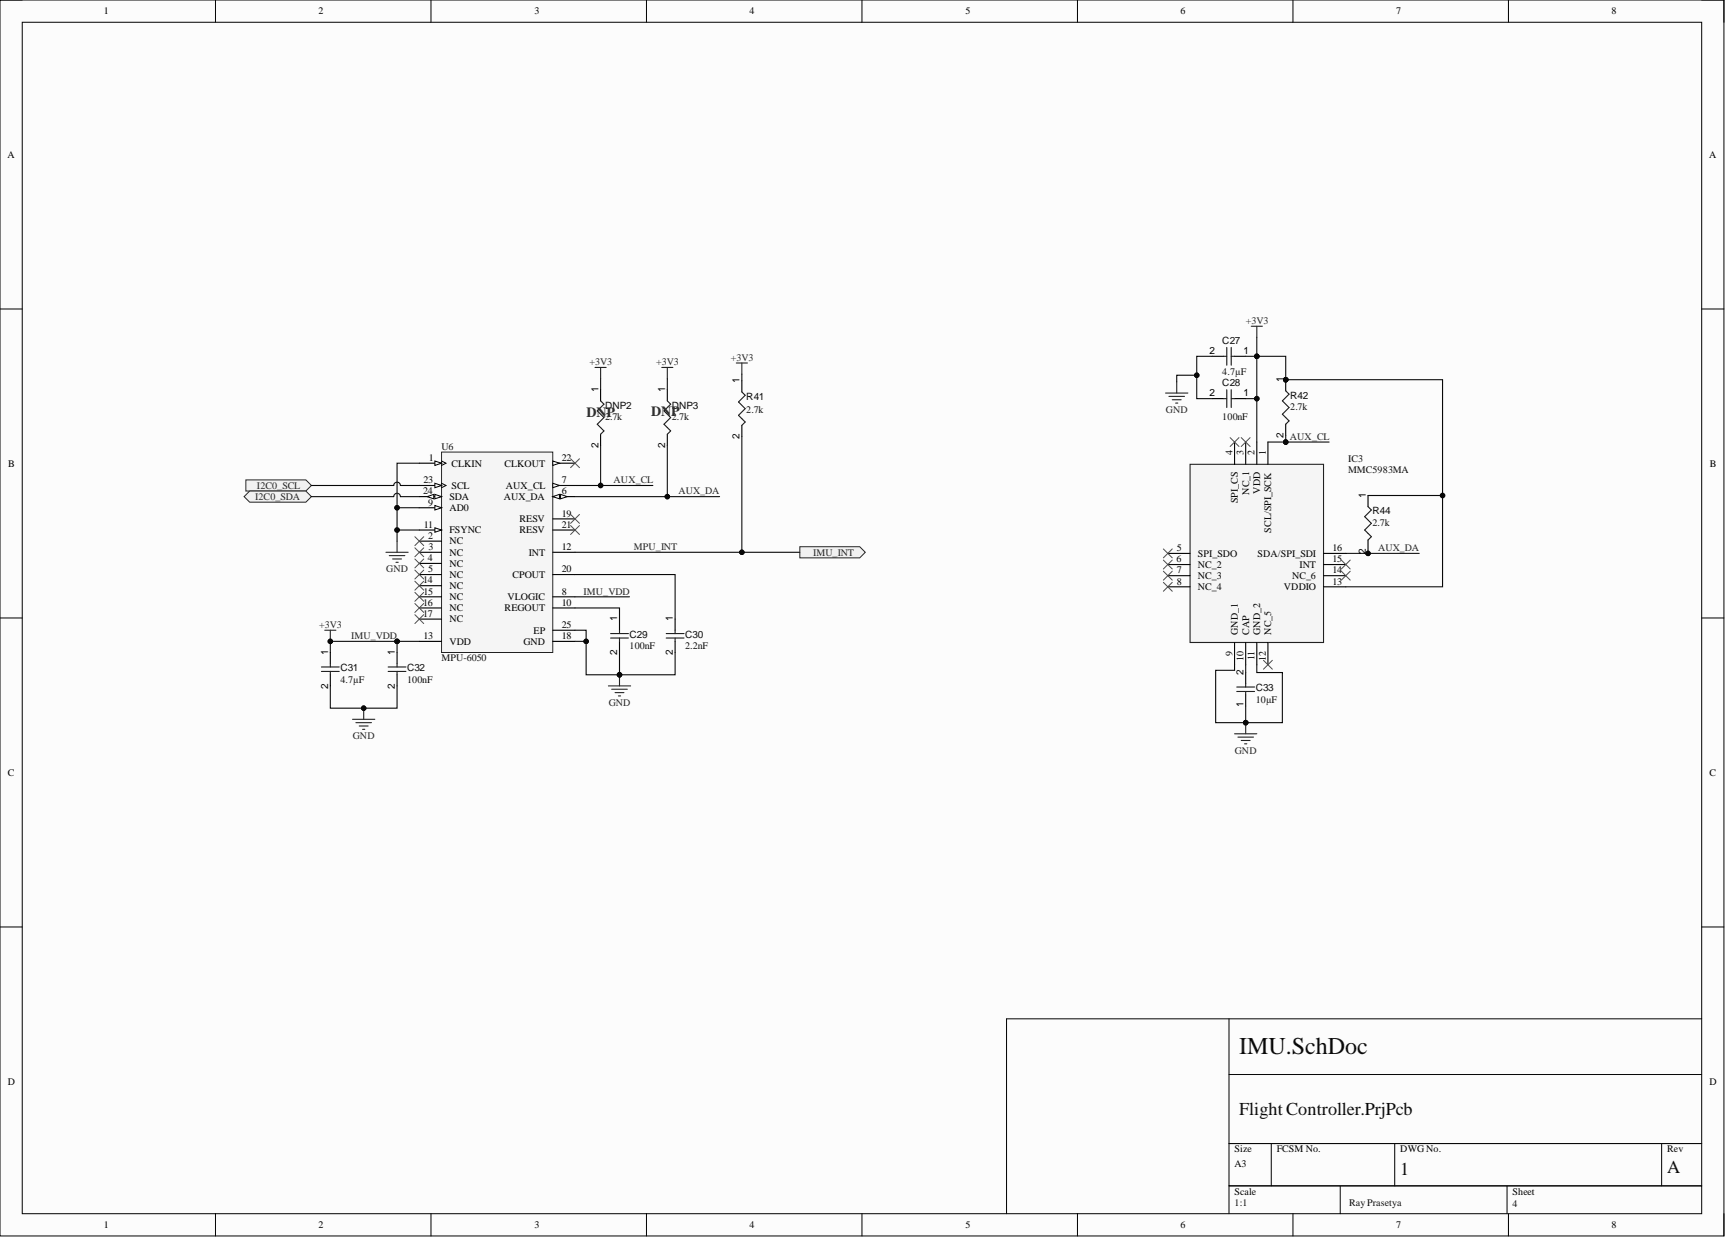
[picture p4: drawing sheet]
<svg xmlns="http://www.w3.org/2000/svg" width="393mm" height="282mm" viewBox="0 0 393 282" stroke-linecap="round" stroke-linejoin="round" font-family="sans-serif">
<defs><g id="words">
<text font-size="5.5" fill="#0e0e0e" x="282.5" y="240.1">IMU.SchDoc</text>
<g font-size="4.1" fill="#0e0e0e">
<text x="282.5" y="254.1">FlightController.PrjPcb</text>
<text x="319.3" y="267.8">1</text>
<text x="380.2" y="267.3">A</text>
</g>
<g font-size="3.2" fill="#2e2e2e">
<text x="133.7" y="95">DNP</text>
<text x="148.4" y="94.7">DNP</text>
</g>
<g font-size="2.3">
<text x="23.7" y="3.3">1</text>
<text x="72.6" y="3.3">2</text>
<text x="121.9" y="3.3">3</text>
<text x="170.9" y="3.3">4</text>
<text x="220.1" y="3.3">5</text>
<text x="269.2" y="3.3">6</text>
<text x="318.4" y="3.3">7</text>
<text x="367.5" y="3.3">8</text>
<text x="1.7" y="35.9">A</text>
<text x="389.7" y="35.9">A</text>
<text x="275.8" y="80.7">2</text>
<text x="283.5" y="80.7">1</text>
<text x="136.4" y="89.3" transform="rotate(-90 136.4 89.3)">1</text>
<text x="151.7" y="89.3" transform="rotate(-90 151.7 89.3)">1</text>
<text x="168.7" y="87.3" transform="rotate(-90 168.7 87.3)">1</text>
<text x="292.7" y="87" transform="rotate(-90 292.7 87)">1</text>
<text x="275.8" y="90.3">2</text>
<text x="283.5" y="90.3">1</text>
<text x="168.7" y="100.1" transform="rotate(-90 168.7 100.1)">2</text>
<text x="292.7" y="99.9" transform="rotate(-90 292.7 99.9)">2</text>
<text x="1.9" y="106.4">B</text>
<text x="97.8" y="105">1</text>
<text x="103" y="106.3">CLKIN</text>
<text x="115.1" y="106.3">CLKOUT</text>
<text x="128.1" y="105">22</text>
<text x="136.4" y="102.2" transform="rotate(-90 136.4 102.2)">2</text>
<text x="151.7" y="102.2" transform="rotate(-90 151.7 102.2)">2</text>
<text x="281" y="103.8" transform="rotate(-90 281 103.8)">4</text>
<text x="283.5" y="103.8" transform="rotate(-90 283.5 103.8)">3</text>
<text x="286.1" y="103.8" transform="rotate(-90 286.1 103.8)">2</text>
<text x="288.6" y="103.8" transform="rotate(-90 288.6 103.8)">1</text>
<text x="389.9" y="106.4">B</text>
<text x="96.5" y="112.7">24</text>
<text x="96.5" y="110.1">23</text>
<text x="102.5" y="113.9">SDA</text>
<text x="103" y="111.4">SCL</text>
<text x="114.9" y="113.9">AUX_DA</text>
<text x="115.3" y="111.4">AUX_CL</text>
<text x="128.1" y="112.7">6</text>
<text x="128.1" y="110.1">7</text>
<text x="284.8" y="112.7" transform="rotate(-90 284.8 112.7)">NC_1</text>
<text x="287.3" y="112.5" transform="rotate(-90 287.3 112.5)">VDD</text>
<text x="311.4" y="113.4" transform="rotate(-90 311.4 113.4)">1</text>
<text x="97.6" y="115.2">9</text>
<text x="102.5" y="116.5">AD0</text>
<text x="118.4" y="119">RESV</text>
<text x="128.1" y="117.7">19</text>
<text x="282.3" y="114.7" transform="rotate(-90 282.3 114.7)">SPI_CS</text>
<text x="96.6" y="120.3">11</text>
<text x="97.6" y="122.8">2</text>
<text x="97.7" y="125.3">3</text>
<text x="102.5" y="124.1">NC</text>
<text x="102.5" y="121.5">FSYNC</text>
<text x="118.4" y="121.5">RESV</text>
<text x="128.1" y="125.3">12</text>
<text x="128.1" y="120.3">21</text>
<text x="268.3" y="125.6">5</text>
<text x="289.9" y="121.4" transform="rotate(-90 289.9 121.4)">SCL/SPI_SCK</text>
<text x="303.8" y="125.6">16</text>
<text x="97.6" y="127.9">4</text>
<text x="97.6" y="130.4">5</text>
<text x="102.5" y="126.6">NC</text>
<text x="102.5" y="129.1">NC</text>
<text x="102.5" y="131.7">NC</text>
<text x="116.8" y="131.7">CPOUT</text>
<text x="120.6" y="126.6">INT</text>
<text x="128.1" y="130.4">20</text>
<text x="268.2" y="128.1">6</text>
<text x="268.3" y="130.7">7</text>
<text x="273.1" y="126.9">SPI_SDO</text>
<text x="273.1" y="129.4">NC_2</text>
<text x="273.1" y="131.9">NC_3</text>
<text x="286.8" y="126.9">SDA/SPI_SDI</text>
<text x="294.6" y="131.9">NC_6</text>
<text x="296.3" y="129.4">INT</text>
<text x="303.8" y="130.7">14</text>
<text x="303.8" y="128.1">15</text>
<text x="311.4" y="126.3" transform="rotate(-90 311.4 126.3)">2</text>
<text x="96.5" y="133">14</text>
<text x="96.5" y="135.5">15</text>
<text x="102.5" y="134.2">NC</text>
<text x="102.5" y="136.8">NC</text>
<text x="115.7" y="136.8">VLOGIC</text>
<text x="128.1" y="135.5">8</text>
<text x="268.3" y="133.2">8</text>
<text x="273.1" y="134.5">NC_4</text>
<text x="292.8" y="134.5">VDDIO</text>
<text x="303.8" y="133.2">13</text>
<text x="96.5" y="138">16</text>
<text x="96.5" y="140.6">17</text>
<text x="102.5" y="139.3">NC</text>
<text x="102.5" y="141.8">NC</text>
<text x="115.1" y="139.3">REGOUT</text>
<text x="128.1" y="138">10</text>
<text x="128.1" y="143.1">25</text>
<text x="140.8" y="141.6" transform="rotate(-90 140.8 141.6)">1</text>
<text x="153.4" y="141.6" transform="rotate(-90 153.4 141.6)">1</text>
<text x="74.8" y="149.2" transform="rotate(-90 74.8 149.2)">1</text>
<text x="90" y="149.2" transform="rotate(-90 90 149.2)">1</text>
<text x="96.5" y="145.6">13</text>
<text x="102.5" y="146.9">VDD</text>
<text x="119.4" y="146.9">GND</text>
<text x="121.7" y="144.4">EP</text>
<text x="128.1" y="145.6">18</text>
<text x="140.8" y="149.4" transform="rotate(-90 140.8 149.4)">2</text>
<text x="153.4" y="149.4" transform="rotate(-90 153.4 149.4)">2</text>
<text x="281" y="149.4" transform="rotate(-90 281 149.4)">9</text>
<text x="282.3" y="144.6" transform="rotate(-90 282.3 144.6)">GND_1</text>
<text x="284.8" y="144.6" transform="rotate(-90 284.8 144.6)">CAP</text>
<text x="287.3" y="144.6" transform="rotate(-90 287.3 144.6)">GND_2</text>
<text x="289.9" y="144.6" transform="rotate(-90 289.9 144.6)">NC_5</text>
<text x="283.5" y="153.8" transform="rotate(-90 283.5 153.8)">2</text>
<text x="283.5" y="150.6" transform="rotate(-90 283.5 150.6)">10</text>
<text x="286.1" y="150.5" transform="rotate(-90 286.1 150.5)">11</text>
<text x="288.6" y="150.6" transform="rotate(-90 288.6 150.6)">12</text>
<text x="74.8" y="157" transform="rotate(-90 74.8 157)">2</text>
<text x="90" y="157" transform="rotate(-90 90 157)">2</text>
<text x="283.5" y="161.2" transform="rotate(-90 283.5 161.2)">1</text>
<text x="1.8" y="176.8">C</text>
<text x="389.8" y="176.8">C</text>
<text x="1.8" y="247.2">D</text>
<text x="389.8" y="247.2">D</text>
<text x="281.5" y="262.6">Size</text>
<text x="291.2" y="262.6">FCSM No.</text>
<text x="319.3" y="262.6">DWGNo.</text>
<text x="380.2" y="262.6">Rev</text>
<text x="281.5" y="265.9">A3</text>
<text x="281.5" y="272.2">Scale</text>
<text x="344.9" y="272.2">Sheet</text>
<text x="23.7" y="279.9">1</text>
<text x="72.6" y="279.9">2</text>
<text x="121.9" y="279.9">3</text>
<text x="170.9" y="279.9">4</text>
<text x="220.1" y="279.9">5</text>
<text x="269.2" y="279.9">6</text>
<text x="318.4" y="279.9">7</text>
<text x="367.5" y="279.9">8</text>
</g>
<g font-size="2.3" fill="#262626">
<text x="284" y="73.8">+3V3</text>
<text x="134.4" y="83.2">+3V3</text>
<text x="149.6" y="83.2">+3V3</text>
<text x="166.6" y="82.2">+3V3</text>
<text x="265.9" y="94.1">GND</text>
<text x="294.1" y="100.2">AUX_CL</text>
<text x="58.2" y="113.9">I2C0_SDA</text>
<text x="58.6" y="111.4">I2C0_SCL</text>
<text x="139.9" y="110.1">AUX_CL</text>
<text x="154.7" y="112.7">AUX_DA</text>
<text x="144.6" y="125.3">MPU_INT</text>
<text x="314.2" y="125.6">AUX_DA</text>
<text x="88.1" y="130.4">GND</text>
<text x="185.4" y="126.6">IMU_INT</text>
<text x="133.1" y="135.5">IMU_VDD</text>
<text x="72.8" y="143.1">+3V3</text>
<text x="80.1" y="145.6">IMU_VDD</text>
<text x="138.8" y="160.9">GND</text>
<text x="80.5" y="168.5">GND</text>
<text x="281.6" y="171.8">GND</text>
</g>
<g font-size="2.3" fill="#0e0e0e">
<text x="278.7" y="78.4">C27</text>
<text x="278.7" y="88">C28</text>
<text x="278.7" y="85.5">4.7µF</text>
<text x="138" y="95.7">2.7k</text>
<text x="138" y="93.1">DNP2</text>
<text x="153.2" y="95.7">2.7k</text>
<text x="153.2" y="93.1">DNP3</text>
<text x="170.2" y="94.1">2.7k</text>
<text x="170.2" y="91.1">R41</text>
<text x="278.7" y="95.7">100nF</text>
<text x="294.2" y="93.4">2.7k</text>
<text x="294.2" y="90.8">R42</text>
<text x="100.7" y="102.5">U6</text>
<text x="307.4" y="105.3">IC3</text>
<text x="307.4" y="107.8">MMC5983MA</text>
<text x="313" y="119.8">2.7k</text>
<text x="313" y="117.2">R44</text>
<text x="143.5" y="147.9">100nF</text>
<text x="143.5" y="145.4">C29</text>
<text x="156.2" y="147.9">2.2nF</text>
<text x="156.2" y="145.4">C30</text>
<text x="77.6" y="155.5">4.7µF</text>
<text x="77.6" y="153">C31</text>
<text x="92.8" y="155.5">100nF</text>
<text x="92.8" y="153">C32</text>
<text x="100.7" y="150.7">MPU-6050</text>
<text x="286.3" y="160.1">10µF</text>
<text x="286.3" y="157.6">C33</text>
<text x="281.5" y="274.7">1:1</text>
<text x="307.6" y="274.7">Ray Prasetya</text>
<text x="344.9" y="275">4</text>
</g>
</g></defs>
<path d="M0 0h393.1v281.6h-393.1z" fill-rule="evenodd" fill="#fcfcfc"/>
<path d="M0 0h393.1v281.6h-393.1z" fill="none" stroke="#000" stroke-width=".23"/>
<path d="M5.1 5.1h382.9v271.5h-382.9z" fill-rule="evenodd" fill="#fcfcfc"/>
<g fill="none" stroke="#000" stroke-width=".23">
<path d="M0 0h5.1M49.1 0v5.1M98.3 0v5.1M147.4 0v5.1M196.6 0v5.1M245.7 0v5.1M294.8 0v5.1M344 0v5.1M388 0h5.1v5.1M5.1 5.1h382.9v271.5h-382.9zM0 70.4h5.1M388 70.4h5.1"/>
<path d="M0 140.8h5.1M388 140.8h5.1M0 211.2h5.1M388 211.2h5.1M280.2 232.2v44.4M388 232.2h-158.5v44.4M280.2 244.8h107.8M49.1 276.6v5M98.3 276.6v5M147.4 276.6v5M196.6 276.6v5M245.7 276.6v5"/>
<path d="M280.2 260.6h107.8M280.2 270.2h107.8M289.9 260.6v9.6M294.8 276.6v5M305.6 270.2v6.4M318 260.6v9.6M343.6 270.2v6.4M344 276.6v5M378.9 260.6v9.6M393.1 276.6v5"/>
</g>
<path d="M100.7 103h25.3v45.7h-25.3z" fill-rule="evenodd" fill="#f5f5f5"/>
<path d="M100.7 103h25.3v45.7h-25.3z" fill="none" stroke="#262626" stroke-width=".23"/>
<path d="M95.6 105.5h5.1" fill="none" stroke="#000" stroke-width=".25"/>
<path d="M99.2 105l1.5 .5-1.5 .6z" fill="#fbfbfb"/>
<path d="M99.2 105l1.5 .5-1.5 .6zM100.7 105l1 .5-1 .6" fill="none" stroke="#000" stroke-width=".23"/>
<path d="M126 113.2h5.1M95.6 123.3h5.1M95.6 125.8h5.1M95.6 128.4h5.1M95.6 130.9h5.1" fill="none" stroke="#000" stroke-width=".25"/>
<path d="M126 113.2l1.6-.5v1z" fill="#fbfbfb"/>
<path d="M126 113.2l1.6-.5v1z" fill="none" stroke="#000" stroke-width=".23"/>
<path d="M127.8 112.7l1.5 .5-1.5 .5z" fill="#fbfbfb"/>
<path d="M127.8 112.7l1.5 .5-1.5 .5z" fill="none" stroke="#000" stroke-width=".23"/>
<path d="M126 110.6h5.1" fill="none" stroke="#000" stroke-width=".25"/>
<path d="M126 110.1l1.6 .5-1.6 .5z" fill="#fbfbfb"/>
<path d="M126 110.1l1.6 .5-1.6 .5z" fill="none" stroke="#000" stroke-width=".23"/>
<path d="M95.6 115.7h5.1M126 136h5.1" fill="none" stroke="#000" stroke-width=".25"/>
<path d="M99.2 115.2l1.5 .5-1.5 .5z" fill="#fbfbfb"/>
<path d="M99.2 115.2l1.5 .5-1.5 .5z" fill="none" stroke="#000" stroke-width=".23"/>
<path d="M95.6 120.8h5.1M126 138.5h5.1" fill="none" stroke="#000" stroke-width=".25"/>
<path d="M99.2 120.3l1.5 .5-1.5 .5z" fill="#fbfbfb"/>
<path d="M99.2 120.3l1.5 .5-1.5 .5z" fill="none" stroke="#000" stroke-width=".23"/>
<path d="M126 118.2h5.1M126 105.5h5.1M95.6 133.5h5.1M95.6 136h5.1M95.6 138.5h5.1M126 125.8h5.1M126 130.9h5.1M126 120.8h5.1M95.6 146.1h5.1M95.6 141.1h5.1M126 146.1h5.1" fill="none" stroke="#000" stroke-width=".25"/>
<path d="M126 105l1.6 .5-1.6 .6z" fill="#fbfbfb"/>
<path d="M126 105l1.6 .5-1.6 .6z" fill="none" stroke="#000" stroke-width=".23"/>
<path d="M95.6 110.6h5.1" fill="none" stroke="#000" stroke-width=".25"/>
<path d="M99.2 110.1l1.5 .5-1.5 .5z" fill="#fbfbfb"/>
<path d="M99.2 110.1l1.5 .5-1.5 .5zM100.7 110.1l1 .5-1 .5" fill="none" stroke="#000" stroke-width=".23"/>
<path d="M95.6 113.2h5.1" fill="none" stroke="#000" stroke-width=".25"/>
<path d="M99.2 112.7l1.5 .5-1.5 .5z" fill="#fbfbfb"/>
<path d="M99.2 112.7l1.5 .5-1.5 .5z" fill="none" stroke="#000" stroke-width=".23"/>
<path d="M97.4 113.2l1.5-.5v1z" fill="#fbfbfb"/>
<path d="M97.4 113.2l1.5-.5v1z" fill="none" stroke="#000" stroke-width=".23"/>
<path d="M90.5 148.7v2.5M90.5 153.8v2.5M126 143.6h5.1" fill="none" stroke="#000" stroke-width=".25"/>
<g fill="none" stroke="#4c4c4c" stroke-width=".23">
<path d="M130.1 117.2l2 2.1M130.1 119.8l2 2M132.1 117.2l-2 2.1M132.1 119.8l-2 2M94.6 137.5l2 2M94.6 135l2 2M94.6 132.4l2 2.1M94.6 129.9l2 2M94.6 127.4l2 2M94.6 124.8l2 2.1M94.6 122.3l2 2M96.6 137.5l-2 2"/>
<path d="M96.6 135l-2 2M96.6 132.4l-2 2.1M96.6 129.9l-2 2M96.6 127.4l-2 2M96.6 124.8l-2 2.1M96.6 122.3l-2 2M94.6 140.1l2 2M96.6 140.1l-2 2"/>
</g>
<path d="M88 125.8h5.1M88.8 126.6h3.5M89.5 127.4h2.1M90.3 128.1h.5M90.5 123.3v2.5M74.1 143.6h2.5M75.3 143.6v2.5" fill="none" stroke="#262626" stroke-width=".25"/>
<path d="M88.5 153h4.1M88.5 152h4.1M90.5 151.2v.8M90.5 153v.8" fill="none" stroke="#1c1c1c" stroke-width=".25"/>
<circle cx="75.3" cy="146.1" r=".51" fill="#0e0e0e"/>
<circle cx="75.3" cy="146.1" r=".51" fill="none" stroke="#0e0e0e" stroke-width=".23"/>
<path d="M80.4 163.9h5.1M81.2 164.7h3.5M81.9 165.4h2M82.7 166.2h.5M82.9 161.4v2.5" fill="none" stroke="#262626" stroke-width=".25"/>
<circle cx="82.9" cy="161.4" r=".51" fill="#0e0e0e"/>
<circle cx="82.9" cy="161.4" r=".51" fill="none" stroke="#0e0e0e" stroke-width=".23"/>
<circle cx="90.5" cy="146.1" r=".51" fill="#0e0e0e"/>
<circle cx="90.5" cy="146.1" r=".51" fill="none" stroke="#0e0e0e" stroke-width=".23"/>
<path d="M141.3 141.1v2.5M141.3 146.1v2.6M153.9 141.1v2.5M153.9 146.1v2.6" fill="none" stroke="#000" stroke-width=".25"/>
<path d="M139.2 145.4h4.1M139.2 144.4h4.1M141.3 143.6v.8M141.3 145.4v.7M151.9 145.4h4.1M151.9 144.4h4.1M153.9 143.6v.8M153.9 145.4v.7" fill="none" stroke="#1c1c1c" stroke-width=".25"/>
<path d="M135.7 83.7h2.5M137 83.7v2.6M150.9 83.7h2.5M152.2 83.7v2.6M138.7 156.3h5.1M139.5 157.1h3.5M140.2 157.8h2.1M141 158.6h.5M141.3 153.8v2.5" fill="none" stroke="#262626" stroke-width=".25"/>
<circle cx="141.3" cy="153.8" r=".51" fill="#0e0e0e"/>
<circle cx="141.3" cy="153.8" r=".51" fill="none" stroke="#0e0e0e" stroke-width=".23"/>
<path d="M167.9 82.7h2.5M169.2 82.7v2.6" fill="none" stroke="#262626" stroke-width=".25"/>
<path d="M56.1 109.4h13.6l1.3 1.2-1.3 1.3h-13.6z" fill-rule="evenodd" fill="#f0f0f0"/>
<path d="M56.1 109.4h13.6l1.3 1.2-1.3 1.3h-13.6z" fill="none" stroke="#262626" stroke-width=".23"/>
<path d="M56.9 111.9h12.8l1.3 1.3-1.3 1.2h-12.8l-1.2-1.2z" fill-rule="evenodd" fill="#f0f0f0"/>
<path d="M56.9 111.9h12.8l1.3 1.3-1.3 1.2h-12.8l-1.2-1.2z" fill="none" stroke="#262626" stroke-width=".23"/>
<path d="M182.4 124.6h13.6l1.3 1.2-1.3 1.3h-13.6z" fill-rule="evenodd" fill="#f0f0f0"/>
<path d="M182.4 124.6h13.6l1.3 1.2-1.3 1.3h-13.6z" fill="none" stroke="#262626" stroke-width=".23"/>
<path d="M271.4 105.8h30.4v40.6h-30.4z" fill-rule="evenodd" fill="#f5f5f5"/>
<path d="M285.3 74.3h2.6M286.6 74.3v2.6M271.4 105.8h30.4v40.6h-30.4z" fill="none" stroke="#262626" stroke-width=".25"/>
<g fill="none" stroke="#000" stroke-width=".25">
<path d="M276.4 90.8h2.6M281.5 90.8h2.5M281.5 100.7v5.1M284 100.7v5.1M286.6 100.7v5.1M289.1 100.7v5.1M266.3 126.1h5.1M266.3 128.6h5.1M266.3 131.2h5.1M266.3 133.7h5.1M301.8 126.1h5.1M301.8 128.6h5.1"/>
<path d="M301.8 131.2h5.1M301.8 133.7h5.1M281.5 146.4v5.1M284 146.4v5.1M286.6 146.4v5.1M289.1 146.4v5.1"/>
</g>
<path d="M283 99.7l2.1 2M285.1 99.7l-2.1 2M265.3 127.6l2 2.1M265.3 130.2l2 2M265.3 132.7l2 2M267.3 127.6l-2 2.1M267.3 130.2l-2 2M267.3 132.7l-2 2M305.9 130.2l2 2M307.9 130.2l-2 2M288.1 150.5l2 2M290.1 150.5l-2 2" fill="none" stroke="#4c4c4c" stroke-width=".23"/>
<path d="M279 90.8h.7M279.7 88.8v4.1M280.8 88.8v4.1M280.8 90.8h.7" fill="none" stroke="#1c1c1c" stroke-width=".25"/>
<circle cx="293.2" cy="86.5" r=".51" fill="#0e0e0e"/>
<circle cx="293.2" cy="86.5" r=".51" fill="none" stroke="#0e0e0e" stroke-width=".23"/>
<path d="M293.2 86.5v2.6M293.2 96.7v2.5" fill="none" stroke="#000" stroke-width=".25"/>
<circle cx="293.2" cy="86.5" r=".51" fill="#0e0e0e"/>
<circle cx="293.2" cy="86.5" r=".51" fill="none" stroke="#0e0e0e" stroke-width=".23"/>
<path d="M137 91.3l.7 .8-1.5 1.5 1.5 1.5-1.5 1.6 1.5 1.5-.7 .8M152.2 91.3l.7 .8-1.5 1.5 1.5 1.5-1.5 1.6 1.5 1.5-.7 .8M169.2 89.3l.7 .8-1.5 1.5 1.5 1.5-1.5 1.5 1.5 1.6-.7 .7M293.2 89.1l.7 .7-1.5 1.5 1.5 1.6-1.5 1.5 1.5 1.5-.7 .8M311.9 115.4l.8 .8-1.5 1.5 1.5 1.6-1.5 1.5 1.5 1.5-.8 .8M282 156.5h4.1M282 157.6h4.1M284 155.8v.7M284 157.6v.7" fill="none" stroke="#1c1c1c" stroke-width=".25"/>
<path d="M137 88.8v2.5M137 99v2.5M152.2 88.8v2.5M152.2 99v2.5M169.2 86.8v2.5M169.2 96.9v2.6M311.9 112.9v2.5M311.9 123.1v2.5M284 153.3v2.5M284 158.3v2.6" fill="none" stroke="#000" stroke-width=".25"/>
<path d="M305.9 127.6l2 2.1M307.9 127.6l-2 2.1" fill="none" stroke="#4c4c4c" stroke-width=".23"/>
<path d="M281.5 167.2h5.1M282.3 168h3.5M283 168.7h2.1M283.8 169.5h.5M284 164.7v2.5" fill="none" stroke="#262626" stroke-width=".25"/>
<circle cx="284.1" cy="164.7" r=".51" fill="#0e0e0e"/>
<circle cx="284.1" cy="164.7" r=".51" fill="none" stroke="#0e0e0e" stroke-width=".23"/>
<path d="M280.5 99.7l2 2M282.5 99.7l-2 2M265.3 125.1l2 2M267.3 125.1l-2 2" fill="none" stroke="#4c4c4c" stroke-width=".23"/>
<path d="M276.4 81.2h2.6M281.5 81.2h2.5" fill="none" stroke="#000" stroke-width=".25"/>
<path d="M279.7 79.2v4M280.8 79.2v4M279 81.2h.7M280.8 81.2h.7" fill="none" stroke="#1c1c1c" stroke-width=".25"/>
<path d="M265.8 89.6h5.1M266.5 90.3h3.6M267.3 91.1h2M268.1 91.8h.5M268.3 87v2.6" fill="none" stroke="#262626" stroke-width=".25"/>
<path d="M131.1 146.1h2.6" fill="none" stroke="#0e0e0e" stroke-width=".25"/>
<circle cx="133.7" cy="146.1" r=".51" fill="#0e0e0e"/>
<circle cx="133.7" cy="146.1" r=".51" fill="none" stroke="#0e0e0e" stroke-width=".23"/>
<path d="M95.6 146.1h-20.3v2.6" fill="none" stroke="#0e0e0e" stroke-width=".25"/>
<circle cx="90.5" cy="146.1" r=".51" fill="#0e0e0e"/>
<circle cx="90.5" cy="146.1" r=".51" fill="none" stroke="#0e0e0e" stroke-width=".23"/>
<circle cx="75.3" cy="146.1" r=".51" fill="#0e0e0e"/>
<circle cx="75.3" cy="146.1" r=".51" fill="none" stroke="#0e0e0e" stroke-width=".23"/>
<path d="M90.5 146.1v2.6" fill="none" stroke="#0e0e0e" stroke-width=".25"/>
<circle cx="90.5" cy="146.1" r=".51" fill="#0e0e0e"/>
<circle cx="90.5" cy="146.1" r=".51" fill="none" stroke="#0e0e0e" stroke-width=".23"/>
<path d="M75.3 156.3v5.1h15.2v-5.1" fill="none" stroke="#0e0e0e" stroke-width=".25"/>
<circle cx="82.9" cy="161.4" r=".51" fill="#0e0e0e"/>
<circle cx="82.9" cy="161.4" r=".51" fill="none" stroke="#0e0e0e" stroke-width=".23"/>
<path d="M131.1 113.2h33" fill="none" stroke="#0e0e0e" stroke-width=".25"/>
<circle cx="152.2" cy="113.2" r=".51" fill="#0e0e0e"/>
<circle cx="152.2" cy="113.2" r=".51" fill="none" stroke="#0e0e0e" stroke-width=".23"/>
<path d="M131.1 110.6h17.8" fill="none" stroke="#0e0e0e" stroke-width=".25"/>
<circle cx="137" cy="110.6" r=".51" fill="#0e0e0e"/>
<circle cx="137" cy="110.6" r=".51" fill="none" stroke="#0e0e0e" stroke-width=".23"/>
<path d="M95.6 105.5h-5.1v10.2M131.1 138.5h10.2v2.6M131.1 136h12.4" fill="none" stroke="#0e0e0e" stroke-width=".25"/>
<circle cx="90.5" cy="115.7" r=".51" fill="#0e0e0e"/>
<circle cx="90.5" cy="115.7" r=".51" fill="none" stroke="#0e0e0e" stroke-width=".23"/>
<path d="M90.5 120.8v2.5" fill="none" stroke="#0e0e0e" stroke-width=".25"/>
<circle cx="90.5" cy="120.8" r=".51" fill="#0e0e0e"/>
<circle cx="90.5" cy="120.8" r=".51" fill="none" stroke="#0e0e0e" stroke-width=".23"/>
<path d="M95.6 115.7h-5.1v5.1h5.1" fill="none" stroke="#0e0e0e" stroke-width=".25"/>
<circle cx="90.5" cy="115.7" r=".51" fill="#0e0e0e"/>
<circle cx="90.5" cy="115.7" r=".51" fill="none" stroke="#0e0e0e" stroke-width=".23"/>
<circle cx="90.5" cy="120.8" r=".51" fill="#0e0e0e"/>
<circle cx="90.5" cy="120.8" r=".51" fill="none" stroke="#0e0e0e" stroke-width=".23"/>
<path d="M131.1 125.8h51.3" fill="none" stroke="#0e0e0e" stroke-width=".25"/>
<circle cx="169.2" cy="125.8" r=".51" fill="#0e0e0e"/>
<circle cx="169.2" cy="125.8" r=".51" fill="none" stroke="#0e0e0e" stroke-width=".23"/>
<path d="M131.1 130.9h22.8v10.2M153.9 148.7v5.1h-12.6" fill="none" stroke="#0e0e0e" stroke-width=".25"/>
<circle cx="141.3" cy="153.8" r=".51" fill="#0e0e0e"/>
<circle cx="141.3" cy="153.8" r=".51" fill="none" stroke="#0e0e0e" stroke-width=".23"/>
<path d="M131.1 143.6h2.6v10.2h7.6v-5.1" fill="none" stroke="#0e0e0e" stroke-width=".25"/>
<circle cx="133.7" cy="146.1" r=".51" fill="#0e0e0e"/>
<circle cx="133.7" cy="146.1" r=".51" fill="none" stroke="#0e0e0e" stroke-width=".23"/>
<circle cx="141.3" cy="153.8" r=".51" fill="#0e0e0e"/>
<circle cx="141.3" cy="153.8" r=".51" fill="none" stroke="#0e0e0e" stroke-width=".23"/>
<path d="M286.6 76.9v23.8M71 110.6h18.8a.76 .76 0 0 1 .7-.7 .76 .76 0 0 1 .8 .7h4.3M71 113.2h18.8a.76 .76 0 0 1 .7-.8 .76 .76 0 0 1 .8 .8h4.3" fill="none" stroke="#0e0e0e" stroke-width=".25"/>
<circle cx="286.6" cy="81.2" r=".51" fill="#0e0e0e"/>
<circle cx="286.6" cy="81.2" r=".51" fill="none" stroke="#0e0e0e" stroke-width=".23"/>
<circle cx="286.6" cy="90.8" r=".51" fill="#0e0e0e"/>
<circle cx="286.6" cy="90.8" r=".51" fill="none" stroke="#0e0e0e" stroke-width=".23"/>
<path d="M169.2 99.5v26.3" fill="none" stroke="#0e0e0e" stroke-width=".25"/>
<circle cx="169.2" cy="125.8" r=".51" fill="#0e0e0e"/>
<circle cx="169.2" cy="125.8" r=".51" fill="none" stroke="#0e0e0e" stroke-width=".23"/>
<path d="M169.2 85.3v1.5M289.1 100.7h4.1" fill="none" stroke="#0e0e0e" stroke-width=".25"/>
<circle cx="293.2" cy="100.7" r=".51" fill="#0e0e0e"/>
<circle cx="293.2" cy="100.7" r=".51" fill="none" stroke="#0e0e0e" stroke-width=".23"/>
<path d="M293.2 100.7h9.9" fill="none" stroke="#0e0e0e" stroke-width=".25"/>
<circle cx="293.2" cy="100.7" r=".51" fill="#0e0e0e"/>
<circle cx="293.2" cy="100.7" r=".51" fill="none" stroke="#0e0e0e" stroke-width=".23"/>
<path d="M293.2 99.2v1.5" fill="none" stroke="#0e0e0e" stroke-width=".25"/>
<circle cx="293.2" cy="100.7" r=".51" fill="#0e0e0e"/>
<circle cx="293.2" cy="100.7" r=".51" fill="none" stroke="#0e0e0e" stroke-width=".23"/>
<path d="M311.9 125.6v.5h-5" fill="none" stroke="#0e0e0e" stroke-width=".25"/>
<circle cx="311.9" cy="126.1" r=".51" fill="#0e0e0e"/>
<circle cx="311.9" cy="126.1" r=".51" fill="none" stroke="#0e0e0e" stroke-width=".23"/>
<path d="M311.9 126.1h11.7" fill="none" stroke="#0e0e0e" stroke-width=".25"/>
<circle cx="311.9" cy="126.1" r=".51" fill="#0e0e0e"/>
<circle cx="311.9" cy="126.1" r=".51" fill="none" stroke="#0e0e0e" stroke-width=".23"/>
<path d="M311.9 112.9h17v20.8h-22" fill="none" stroke="#0e0e0e" stroke-width=".25"/>
<circle cx="328.9" cy="112.9" r=".51" fill="#0e0e0e"/>
<circle cx="328.9" cy="112.9" r=".51" fill="none" stroke="#0e0e0e" stroke-width=".23"/>
<path d="M293.2 86.5h35.7v26.4" fill="none" stroke="#0e0e0e" stroke-width=".25"/>
<circle cx="328.9" cy="112.9" r=".51" fill="#0e0e0e"/>
<circle cx="328.9" cy="112.9" r=".51" fill="none" stroke="#0e0e0e" stroke-width=".23"/>
<circle cx="293.2" cy="86.5" r=".51" fill="#0e0e0e"/>
<circle cx="293.2" cy="86.5" r=".51" fill="none" stroke="#0e0e0e" stroke-width=".23"/>
<path d="M284 151.5v1.8M284 160.9v3.8" fill="none" stroke="#0e0e0e" stroke-width=".25"/>
<circle cx="284.1" cy="164.7" r=".51" fill="#0e0e0e"/>
<circle cx="284.1" cy="164.7" r=".51" fill="none" stroke="#0e0e0e" stroke-width=".23"/>
<path d="M281.5 151.5v1.2h-4.3v12h15.2v-11.4h-5.8v-1.8" fill="none" stroke="#0e0e0e" stroke-width=".25"/>
<circle cx="284.1" cy="164.7" r=".51" fill="#0e0e0e"/>
<circle cx="284.1" cy="164.7" r=".51" fill="none" stroke="#0e0e0e" stroke-width=".23"/>
<path d="M284 81.2h2.6" fill="none" stroke="#0e0e0e" stroke-width=".25"/>
<circle cx="286.6" cy="81.2" r=".51" fill="#0e0e0e"/>
<circle cx="286.6" cy="81.2" r=".51" fill="none" stroke="#0e0e0e" stroke-width=".23"/>
<path d="M284 90.8h2.6" fill="none" stroke="#0e0e0e" stroke-width=".25"/>
<circle cx="286.6" cy="90.8" r=".51" fill="#0e0e0e"/>
<circle cx="286.6" cy="90.8" r=".51" fill="none" stroke="#0e0e0e" stroke-width=".23"/>
<path d="M276.4 81.2h-3.5v9.6h3.5" fill="none" stroke="#0e0e0e" stroke-width=".25"/>
<circle cx="272.9" cy="85.5" r=".51" fill="#0e0e0e"/>
<circle cx="272.9" cy="85.5" r=".51" fill="none" stroke="#0e0e0e" stroke-width=".23"/>
<path d="M272.9 85.5h-4.6v1.5" fill="none" stroke="#0e0e0e" stroke-width=".25"/>
<circle cx="272.9" cy="85.5" r=".51" fill="#0e0e0e"/>
<circle cx="272.9" cy="85.5" r=".51" fill="none" stroke="#0e0e0e" stroke-width=".23"/>
<path d="M137 101.5v9.1" fill="none" stroke="#0e0e0e" stroke-width=".25"/>
<circle cx="137" cy="110.6" r=".51" fill="#0e0e0e"/>
<circle cx="137" cy="110.6" r=".51" fill="none" stroke="#0e0e0e" stroke-width=".23"/>
<path d="M152.2 101.5v11.7" fill="none" stroke="#0e0e0e" stroke-width=".25"/>
<circle cx="152.2" cy="113.2" r=".51" fill="#0e0e0e"/>
<circle cx="152.2" cy="113.2" r=".51" fill="none" stroke="#0e0e0e" stroke-width=".23"/>
<path d="M137 86.3v2.5M152.2 86.3v2.5M286.6 81.2h6.6v5.3" fill="none" stroke="#0e0e0e" stroke-width=".25"/>
<path d="M75.3 148.7v2.5M75.3 153.8v2.5" fill="none" stroke="#000" stroke-width=".25"/>
<path d="M73.3 153h4.1M73.3 152h4.1M75.3 151.2v.8M75.3 153v.8" fill="none" stroke="#1c1c1c" stroke-width=".25"/>
<path d="M130.1 104.5l2 2.1M132.1 104.5l-2 2.1" fill="none" stroke="#4c4c4c" stroke-width=".23"/>
<circle cx="293.2" cy="86.5" r=".51" fill="#0e0e0e"/>
<circle cx="293.2" cy="86.5" r=".51" fill="none" stroke="#0e0e0e" stroke-width=".23"/>
<circle cx="286.6" cy="81.2" r=".51" fill="#0e0e0e"/>
<circle cx="286.6" cy="81.2" r=".51" fill="none" stroke="#0e0e0e" stroke-width=".23"/>
<use href="#words"/>
</svg>
